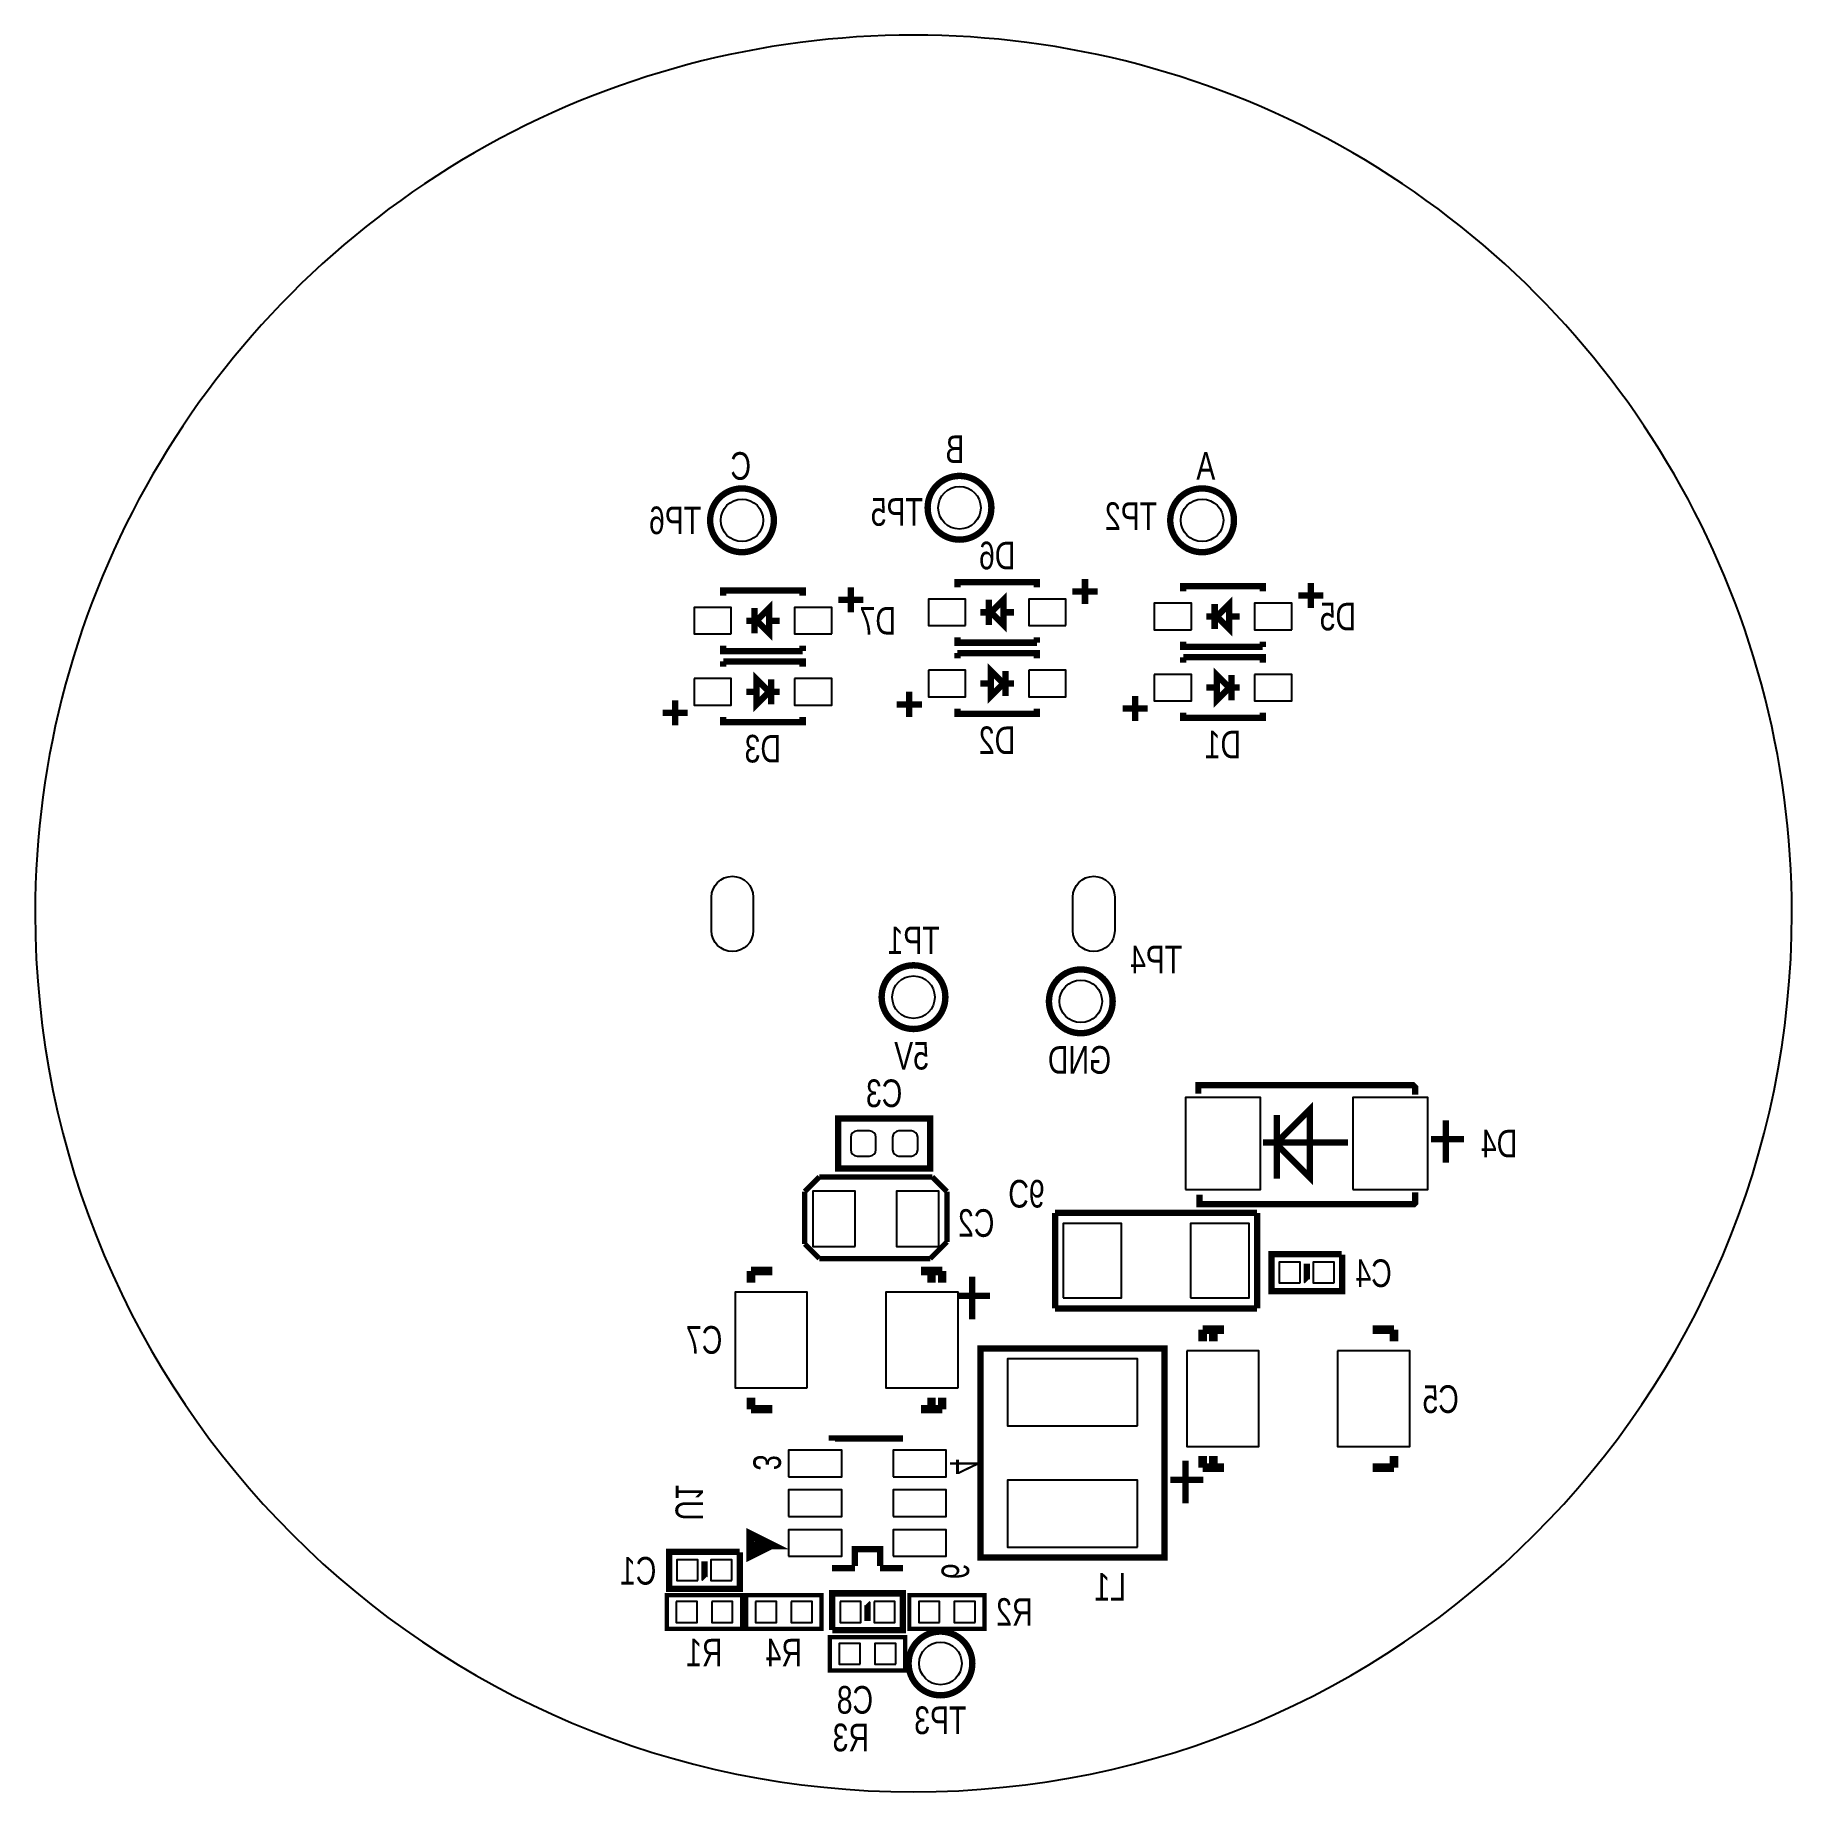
# Model space of a CAD drawing. Extents: x -176 to 21, y -89 to 21.
# Drawn here: x -21 to 21, y -21 to 21 of the extents above.
import ezdxf
from ezdxf.enums import TextEntityAlignment as Align

# ---------------------------------------------------------------- set-up
doc = ezdxf.new("R2010")
doc.units = 0
for name, color, linetype in [('BG_OUTLINE', 6, 'CONTINUOUS'), ('PG_SILKSCREEN_BOTTOM', 7, 'CONTINUOUS'), ('PIN_BOTTOM', 3, 'CONTINUOUS'), ('RD_SILKSCREEN_BOTTOM', 254, 'CONTINUOUS')]:
    doc.layers.add(name, color=color, linetype=linetype)

msp = doc.modelspace()

# ---------------------------------------------------------------- linework, layer by layer
at = {"layer": 'BG_OUTLINE'}
msp.add_lwpolyline([(21, 0, 1), (-20.9999, -0.00008, 1)], format="xyb", close=True, dxfattribs=at)
at = {"layer": 'PG_SILKSCREEN_BOTTOM', "const_width": 0.1524}
for points in [[(1.862, 9.7, 1), (0.338, 9.7, 1), (1.862, 9.7)], [(-3.338, 9.4, 1), (-4.862, 9.4, 1), (-3.338, 9.4)], [(7.662, 9.4, 1), (6.138, 9.4, 1), (7.662, 9.4)], [(0.762, -2, 1), (-0.762, -2, 1), (0.762, -2)], [(4.762, -2.1, 1), (3.238, -2.1, 1), (4.762, -2.1)], [(1.4065, -17.9298, 1), (-0.1175, -17.9298, 1), (1.4065, -17.9298)]]:
    msp.add_lwpolyline(points, format="xyb", dxfattribs=at)
at = {"layer": 'PG_SILKSCREEN_BOTTOM'}
for points, const_width in [([(1.05, 7.7999), (1.05, 7.9249), (2.95, 7.9249), (2.95, 7.7999)], 0.1524), ([(4.1001, 8.0001), (4.1001, 7.3999)], 0.1524), ([(-4.55, 7.5999), (-4.55, 7.7249), (-2.65, 7.7249), (-2.65, 7.5999)], 0.1524), ([(-1.2, 7.5001), (-1.7999, 7.5001)], 0.1524), ([(-1.4999, 7.8001), (-1.4999, 7.1999)], 0.1524), ([(1.8001, 7.5), (1.8001, 6.9)], 0.1524), ([(1.8499, 7.2), (2.1501, 7.5), (2.1501, 6.9), (1.8499, 7.2)], 0.1524), ([(4.4, 7.7001), (3.8001, 7.7001)], 0.1524), ([(6.45, 7.6999), (6.45, 7.8249), (8.35, 7.8249), (8.35, 7.6999)], 0.1524), ([(7.2499, 7.1), (7.5501, 7.4), (7.5501, 6.8), (7.2499, 7.1)], 0.1524), ([(9.8, 7.6001), (9.2001, 7.6001)], 0.1524), ([(9.5001, 7.9001), (9.5001, 7.2999)], 0.1524), ([(-3.7999, 7.3), (-3.7999, 6.7)], 0.1524), ([(-3.7501, 7), (-3.4499, 7.3), (-3.4499, 6.7), (-3.7501, 7)], 0.1524), ([(1.8001, 7.2), (1.6, 7.2)], 0.1524), ([(2.4, 7.2), (2.1999, 7.2)], 0.1524), ([(7.2001, 7.1), (7, 7.1)], 0.1524), ([(7.2001, 7.4), (7.2001, 6.8)], 0.1524), ([(7.8, 7.1), (7.5999, 7.1)], 0.1524), ([(-3.7999, 7), (-4, 7)], 0.1524), ([(-3.2, 7), (-3.4001, 7)], 0.1524), ([(-2.65, 6.2751), (-4.55, 6.2751), (-4.55, 6.4001)], 0.1524), ([(-2.65, 6.4001), (-2.65, 6.2751)], 0.1524), ([(2.95, 6.4751), (1.05, 6.4751), (1.05, 6.6001)], 0.1524), ([(1.05, 6.0999), (1.05, 6.2249)], 0.1524), ([(1.05, 6.2249), (2.95, 6.2249), (2.95, 6.0999)], 0.1524), ([(2.95, 6.6001), (2.95, 6.4751)], 0.1524), ([(8.35, 6.3751), (6.45, 6.3751), (6.45, 6.5001)], 0.1524), ([(8.35, 6.5001), (8.35, 6.3751)], 0.1524), ([(-4.55, 5.8999), (-4.55, 6.0249)], 0.1524), ([(-4.55, 6.0249), (-2.65, 6.0249), (-2.65, 5.8999)], 0.1524), ([(2.1501, 5.5), (1.8499, 5.2), (1.8499, 5.8), (2.1501, 5.5)], 0.1524), ([(6.45, 5.9999), (6.45, 6.1249)], 0.1524), ([(6.45, 6.1249), (8.35, 6.1249), (8.35, 5.9999)], 0.1524), ([(7.5501, 5.4), (7.2499, 5.1), (7.2499, 5.7), (7.5501, 5.4)], 0.1524), ([(-3.4499, 5.3), (-3.7501, 5), (-3.7501, 5.6), (-3.4499, 5.3)], 0.1524), ([(-3.4001, 5), (-3.4001, 5.6)], 0.1524), ([(1.6, 5.5), (1.8001, 5.5)], 0.1524), ([(2.1999, 5.2), (2.1999, 5.8)], 0.1524), ([(2.1999, 5.5), (2.4, 5.5)], 0.1524), ([(7, 5.4), (7.2001, 5.4)], 0.1524), ([(7.5999, 5.1), (7.5999, 5.7)], 0.1524), ([(7.5999, 5.4), (7.8, 5.4)], 0.1524), ([(-5.7001, 4.4999), (-5.7001, 5.1001)], 0.1524), ([(-4, 5.3), (-3.7999, 5.3)], 0.1524), ([(-3.4001, 5.3), (-3.2, 5.3)], 0.1524), ([(-0.4, 4.9999), (0.1999, 4.9999)], 0.1524), ([(-0.1001, 4.6999), (-0.1001, 5.3001)], 0.1524), ([(5.2999, 4.5999), (5.2999, 5.2001)], 0.1524), ([(-6, 4.7999), (-5.4001, 4.7999)], 0.1524), ([(-2.65, 4.7001), (-2.65, 4.5751), (-4.55, 4.5751), (-4.55, 4.7001)], 0.1524), ([(2.95, 4.9001), (2.95, 4.7751), (1.05, 4.7751), (1.05, 4.9001)], 0.1524), ([(5, 4.8999), (5.5999, 4.8999)], 0.1524), ([(8.35, 4.8001), (8.35, 4.6751), (6.45, 4.6751), (6.45, 4.8001)], 0.1524), ([(11.9908, -4.3316), (11.9908, -4.1538), (11.94, -4.103), (6.8092, -4.103), (6.8092, -4.3062)], 0.1501), ([(9.4762, -4.6872), (9.4762, -6.3128), (8.6888, -5.5254), (8.6888, -5.4746), (9.4762, -4.6872)], 0.1501), ([(0.3, -4.9001), (-1.8001, -4.9001), (-1.8001, -6.0999), (0.4001, -6.0999), (0.4001, -4.9001), (0.3, -4.9001)], 0.1524), ([(8.6888, -4.8142), (8.6888, -6.3382)], 0.1501), ([(12.7274, -4.9412), (12.7274, -5.9572)], 0.1501), ([(8.3586, -5.4746), (10.3906, -5.4746)], 0.1501), ([(12.3718, -5.3984), (13.1592, -5.3984)], 0.1501), ([(-2.25, -6.3), (-2.6, -6.65)], 0.127), ([(0.3499, -6.3), (-2.25, -6.3)], 0.127), ([(0.45, -6.3), (0.1, -6.3)], 0.127), ([(0.8, -6.65), (0.45, -6.3)], 0.127), ([(-2.6, -6.65), (-2.6, -7.8999)], 0.127), ([(0.8, -7.8499), (0.8, -6.65)], 0.127), ([(11.9908, -6.6684), (11.9908, -6.9224), (11.9654, -6.9478), (6.8346, -6.9478), (6.8346, -6.7192)], 0.1501), ([(3.387, -9.443), (3.387, -7.157)], 0.1524), ([(3.387, -7.157), (8.213, -7.157)], 0.1524), ([(8.213, -7.157), (8.213, -9.443)], 0.1524), ([(0.8, -7.5499), (0.8, -7.8499)], 0.127), ([(-2.6, -7.8999), (-2.25, -8.25)], 0.127), ([(0.4, -8.25), (0.8, -7.8499)], 0.127), ([(-2.25, -8.25), (0.2501, -8.25)], 0.127), ([(0.2501, -8.25), (0.4, -8.25)], 0.127), ([(10.2405, -8.1464), (8.5557, -8.1464), (8.5557, -9.0295), (10.2474, -9.0295), (10.2474, -8.154)], 0.1524), ([(9.401, -8.3704), (9.401, -8.791), (9.4025, -8.7925)], 0.1524), ([(-3.378, -8.549), (-3.886, -8.549)], 0.2032), ([(-3.886, -8.549), (-3.886, -8.8284)], 0.2032), ([(0.686, -8.549), (0.178, -8.549)], 0.2032), ([(0.432, -8.549), (0.432, -8.8284)], 0.2032), ([(0.686, -8.8284), (0.686, -8.549)], 0.2032), ([(1.4, -8.684), (1.4, -9.7)], 0.1501), ([(1.0444, -9.1412), (1.8318, -9.1412)], 0.1501), ([(8.213, -9.443), (3.387, -9.443)], 0.1524), ([(6.914, -10.2284), (6.914, -9.949)], 0.2032), ([(6.914, -9.949), (7.422, -9.949)], 0.2032), ([(7.168, -9.949), (7.168, -10.2284)], 0.2032), ([(10.978, -9.949), (11.486, -9.949)], 0.2032), ([(11.486, -9.949), (11.486, -10.2284)], 0.2032), ([(5.9999, -10.3999), (1.6001, -10.3999), (1.6001, -15.4001), (5.9999, -15.4001), (5.9999, -10.3999), (5.6999, -10.3999)], 0.1524), ([(-3.886, -11.851), (-3.886, -11.5716)], 0.2032), ([(-3.378, -11.851), (-3.886, -11.851)], 0.2032), ([(0.686, -11.851), (0.178, -11.851)], 0.2032), ([(0.432, -11.851), (0.432, -11.5716)], 0.2032), ([(0.686, -11.5716), (0.686, -11.851)], 0.2032), ([(-1.9499, -12.5999), (-1.9499, -12.5501), (-0.2501, -12.5501)], 0.1524), ([(6.5, -13.084), (6.5, -14.1)], 0.1501), ([(6.914, -12.9716), (6.914, -13.251)], 0.2032), ([(7.168, -13.251), (7.168, -12.9716)], 0.2032), ([(11.486, -13.251), (11.486, -12.9716)], 0.2032), ([(6.914, -13.251), (7.422, -13.251)], 0.2032), ([(10.978, -13.251), (11.486, -13.251)], 0.2032), ([(6.1444, -13.5412), (6.9318, -13.5412)], 0.1501), ([(-3.4, -15.1), (-3.9001, -15.3499), (-3.9001, -14.8501), (-3.4, -15.1), (-3.8, -15.1)], 0.1999), ([(-4.159, -15.2634), (-5.8438, -15.2634), (-5.8438, -16.1465), (-4.1521, -16.1465), (-4.1521, -15.271)], 0.1524), ([(-4.9985, -15.4874), (-4.9985, -15.908), (-4.997, -15.9095)], 0.1524), ([(-0.8, -15.6001), (-0.8, -15.2001), (-1.4, -15.2001), (-1.4, -15.6001)], 0.1524), ([(-1.4, -15.6499), (-1.9499, -15.6499)], 0.1524), ([(-0.2501, -15.6499), (-0.8, -15.6499)], 0.1524), ([(-5.8999, -16.3), (-5.8999, -17.1), (-4.1001, -17.1), (-4.1001, -16.3), (-5.8999, -16.3)], 0.1016), ([(-3.9999, -16.3), (-3.9999, -17.1), (-2.2001, -17.1), (-2.2001, -16.3), (-3.9999, -16.3)], 0.1016), ([(-1.941, -17.1366), (-0.2562, -17.1366), (-0.2562, -16.2535), (-1.9479, -16.2535), (-1.9479, -17.129)], 0.1524), ([(1.6999, -17.1), (1.6999, -16.3), (-0.0999, -16.3), (-0.0999, -17.1), (1.6999, -17.1)], 0.1016), ([(-1.1015, -16.9126), (-1.1015, -16.492), (-1.103, -16.4905)], 0.1524), ([(-0.2001, -18.1), (-0.2001, -17.3), (-1.9999, -17.3), (-1.9999, -18.1), (-0.2001, -18.1)], 0.1016)]:
    msp.add_lwpolyline(points, dxfattribs=dict(at, const_width=const_width))
at = {"layer": 'PIN_BOTTOM'}
for points in [[(-4.3554, 6.6825), (-4.3554, 7.3175), (-5.2444, 7.3175), (-5.2444, 6.6825)], [(-1.9556, 6.6825), (-1.9556, 7.3175), (-2.8446, 7.3175), (-2.8446, 6.6825)], [(1.2446, 6.8825), (1.2446, 7.5175), (0.3556, 7.5175), (0.3556, 6.8825)], [(3.6444, 6.8825), (3.6444, 7.5175), (2.7554, 7.5175), (2.7554, 6.8825)], [(6.6446, 6.7825), (6.6446, 7.4175), (5.7556, 7.4175), (5.7556, 6.7825)], [(9.0444, 6.7825), (9.0444, 7.4175), (8.1554, 7.4175), (8.1554, 6.7825)], [(-5.2444, 5.6175), (-5.2444, 4.9825), (-4.3554, 4.9825), (-4.3554, 5.6175)], [(-2.8446, 5.6175), (-2.8446, 4.9825), (-1.9556, 4.9825), (-1.9556, 5.6175)], [(0.3556, 5.8175), (0.3556, 5.1825), (1.2446, 5.1825), (1.2446, 5.8175)], [(2.7554, 5.8175), (2.7554, 5.1825), (3.6444, 5.1825), (3.6444, 5.8175)], [(5.7556, 5.7175), (5.7556, 5.0825), (6.6446, 5.0825), (6.6446, 5.7175)], [(8.1554, 5.7175), (8.1554, 5.0825), (9.0444, 5.0825), (9.0444, 5.7175)], [(6.49995, -6.59995), (8.30005, -6.59995), (8.30005, -4.40005), (6.49995, -4.40005)], [(10.49995, -6.59995), (12.30005, -6.59995), (12.30005, -4.40005), (10.49995, -4.40005)], [(-1.392, -7.9604), (-1.392, -6.6396), (-2.408, -6.6396), (-2.408, -7.9604)], [(0.608, -7.9604), (0.608, -6.6396), (-0.408, -6.6396), (-0.408, -7.9604)], [(3.5775, -9.189), (4.9745, -9.189), (4.9745, -7.411), (3.5775, -7.411)], [(6.6255, -9.189), (8.0225, -9.189), (8.0225, -7.411), (6.6255, -7.411)], [(9.2432, -8.8331), (9.2432, -8.333), (8.7431, -8.333), (8.7431, -8.8331)], [(10.056, -8.8331), (10.056, -8.333), (9.5559, -8.333), (9.5559, -8.8331)], [(-2.5398, -11.343), (-2.5398, -9.057), (-4.267, -9.057), (-4.267, -11.343)], [(1.067, -11.343), (1.067, -9.057), (-0.6602, -9.057), (-0.6602, -11.343)], [(6.533, -10.457), (6.533, -12.743), (8.2602, -12.743), (8.2602, -10.457)], [(10.1398, -10.457), (10.1398, -12.743), (11.867, -12.743), (11.867, -10.457)], [(5.3558, -12.25), (5.3558, -10.6498), (2.2443, -10.6498), (2.2443, -12.25)], [(-2.9849, -13.4675), (-1.7149, -13.4675), (-1.7149, -12.8325), (-2.9849, -12.8325)], [(-0.4851, -13.4675), (0.7849, -13.4675), (0.7849, -12.8325), (-0.4851, -12.8325)], [(-2.9849, -14.4175), (-1.7149, -14.4175), (-1.7149, -13.7825), (-2.9849, -13.7825)], [(-0.4851, -14.4175), (0.7849, -14.4175), (0.7849, -13.7825), (-0.4851, -13.7825)], [(5.3558, -15.1502), (5.3558, -13.55), (2.2443, -13.55), (2.2443, -15.1502)], [(-2.9849, -15.3675), (-1.7149, -15.3675), (-1.7149, -14.7325), (-2.9849, -14.7325)], [(-0.4851, -15.3675), (0.7849, -15.3675), (0.7849, -14.7325), (-0.4851, -14.7325)], [(-5.1563, -15.9501), (-5.1563, -15.45), (-5.6564, -15.45), (-5.6564, -15.9501)], [(-4.3435, -15.9501), (-4.3435, -15.45), (-4.8436, -15.45), (-4.8436, -15.9501)], [(-5.6751, -16.4498), (-5.6751, -16.9502), (-5.1747, -16.9502), (-5.1747, -16.4498)], [(-4.8253, -16.4498), (-4.8253, -16.9502), (-4.3249, -16.9502), (-4.3249, -16.4498)], [(-3.7751, -16.4498), (-3.7751, -16.9502), (-3.2747, -16.9502), (-3.2747, -16.4498)], [(-2.9253, -16.4498), (-2.9253, -16.9502), (-2.4249, -16.9502), (-2.4249, -16.4498)], [(-1.75645, -16.44995), (-1.75645, -16.95005), (-1.25635, -16.95005), (-1.25635, -16.44995)], [(-0.94365, -16.44995), (-0.94365, -16.95005), (-0.44355, -16.95005), (-0.44355, -16.44995)], [(0.6253, -16.9502), (0.6253, -16.4498), (0.1249, -16.4498), (0.1249, -16.9502)], [(1.4751, -16.9502), (1.4751, -16.4498), (0.9747, -16.4498), (0.9747, -16.9502)], [(-1.2747, -17.9502), (-1.2747, -17.4498), (-1.7751, -17.4498), (-1.7751, -17.9502)], [(-0.4249, -17.9502), (-0.4249, -17.4498), (-0.9253, -17.4498), (-0.9253, -17.9502)]]:
    msp.add_lwpolyline(points, close=True, dxfattribs=at)
for points in [[(-3.8301, 0.38985), (-3.8301, -0.41025, -1), (-4.8301, -0.41025), (-4.8301, 0.38985, -1)], [(4.8101, 0.38985), (4.8101, -0.41025, -1), (3.8101, -0.41025), (3.8101, 0.38985, -1)], [(-1.05, -5.8, 0.414058), (-0.8999, -5.6499), (-0.8999, -5.3501, 0.414058), (-1.05, -5.2), (-1.3498, -5.2, 0.414058), (-1.4999, -5.3501), (-1.4999, -5.6499, 0.414058), (-1.3498, -5.8)], [(-0.0502, -5.8, 0.414058), (0.0999, -5.6499), (0.0999, -5.3501, 0.414058), (-0.0502, -5.2), (-0.35, -5.2, 0.414058), (-0.5001, -5.3501), (-0.5001, -5.6499, 0.414058), (-0.35, -5.8)]]:
    msp.add_lwpolyline(points, format="xyb", close=True, dxfattribs=at)
for centre in [(1.1, 9.7), (-4.1, 9.4), (6.9, 9.4), (0, -2), (4, -2.1), (0.6445, -17.9298)]:
    msp.add_circle(centre, 0.508, dxfattribs=at)

# ---------------------------------------------------------------- texts
at = {"layer": 'PG_SILKSCREEN_BOTTOM', "text_generation_flag": 2, "width": 0.769231}
for s, p in [('B', (1.2159, 10.7698)), ('C', (-3.8841, 10.3698)), ('A', (7.2159, 10.3698)), ('5V', (0.3699, -3.7302)), ('GND', (4.7239, -3.8302))]:
    msp.add_text(s, height=0.6604, dxfattribs=at).set_placement(p)
for s, p in [('3', (-3.8302, -13.3159)), ('4', (0.8698, -13.4159)), ('6', (0.6698, -15.9159))]:
    msp.add_text(s, height=0.6604, rotation=270, dxfattribs=at).set_placement(p)
at = {"layer": 'RD_SILKSCREEN_BOTTOM', "text_generation_flag": 2, "width": 0.769231}
for s, p in [('TP6', (-5.7, 9.0698)), ('TP5', (-0.4, 9.2698)), ('TP2', (5.2, 9.1698)), ('D6', (2.0011, 8.2292)), ('D7', (-0.8539, 6.6698)), ('D5', (10.1461, 6.7698)), ('D3', (-3.6032, 3.6104)), ('D2', (1.9968, 3.8104)), ('D1', (7.3968, 3.7104)), ('TP1', (0.0011, -0.9713)), ('TP4', (5.8, -1.4302)), ('C3', (-0.7014, -4.6283)), ('D4', (14, -5.8302)), ('C2', (1.5, -7.7302)), ('C4', (11, -8.9302)), ('C7', (-5.0036, -10.5248)), ('C5', (12.6036, -11.941)), ('C1', (-6.5819, -16.0447)), ('L1', (4.7, -16.4302)), ('R2', (2.4111, -17.0302)), ('R1', (-5.0023, -18.0017)), ('R4', (-3.1023, -18.0017)), ('C8', (-1.4, -19.1302)), ('TP3', (0.6413, -19.6189)), ('R3', (-1.5, -20.0302))]:
    msp.add_text(s, height=0.6604, dxfattribs=at).set_placement(p, align=Align.CENTER)
for s, rotation, p in [('C6', 180, (2.7, -6.3698)), ('U1', 270, (-5.6894, -14.0789))]:
    msp.add_text(s, height=0.6604, rotation=rotation, dxfattribs=at).set_placement(p, align=Align.CENTER)

doc.saveas('drawing.dxf')
